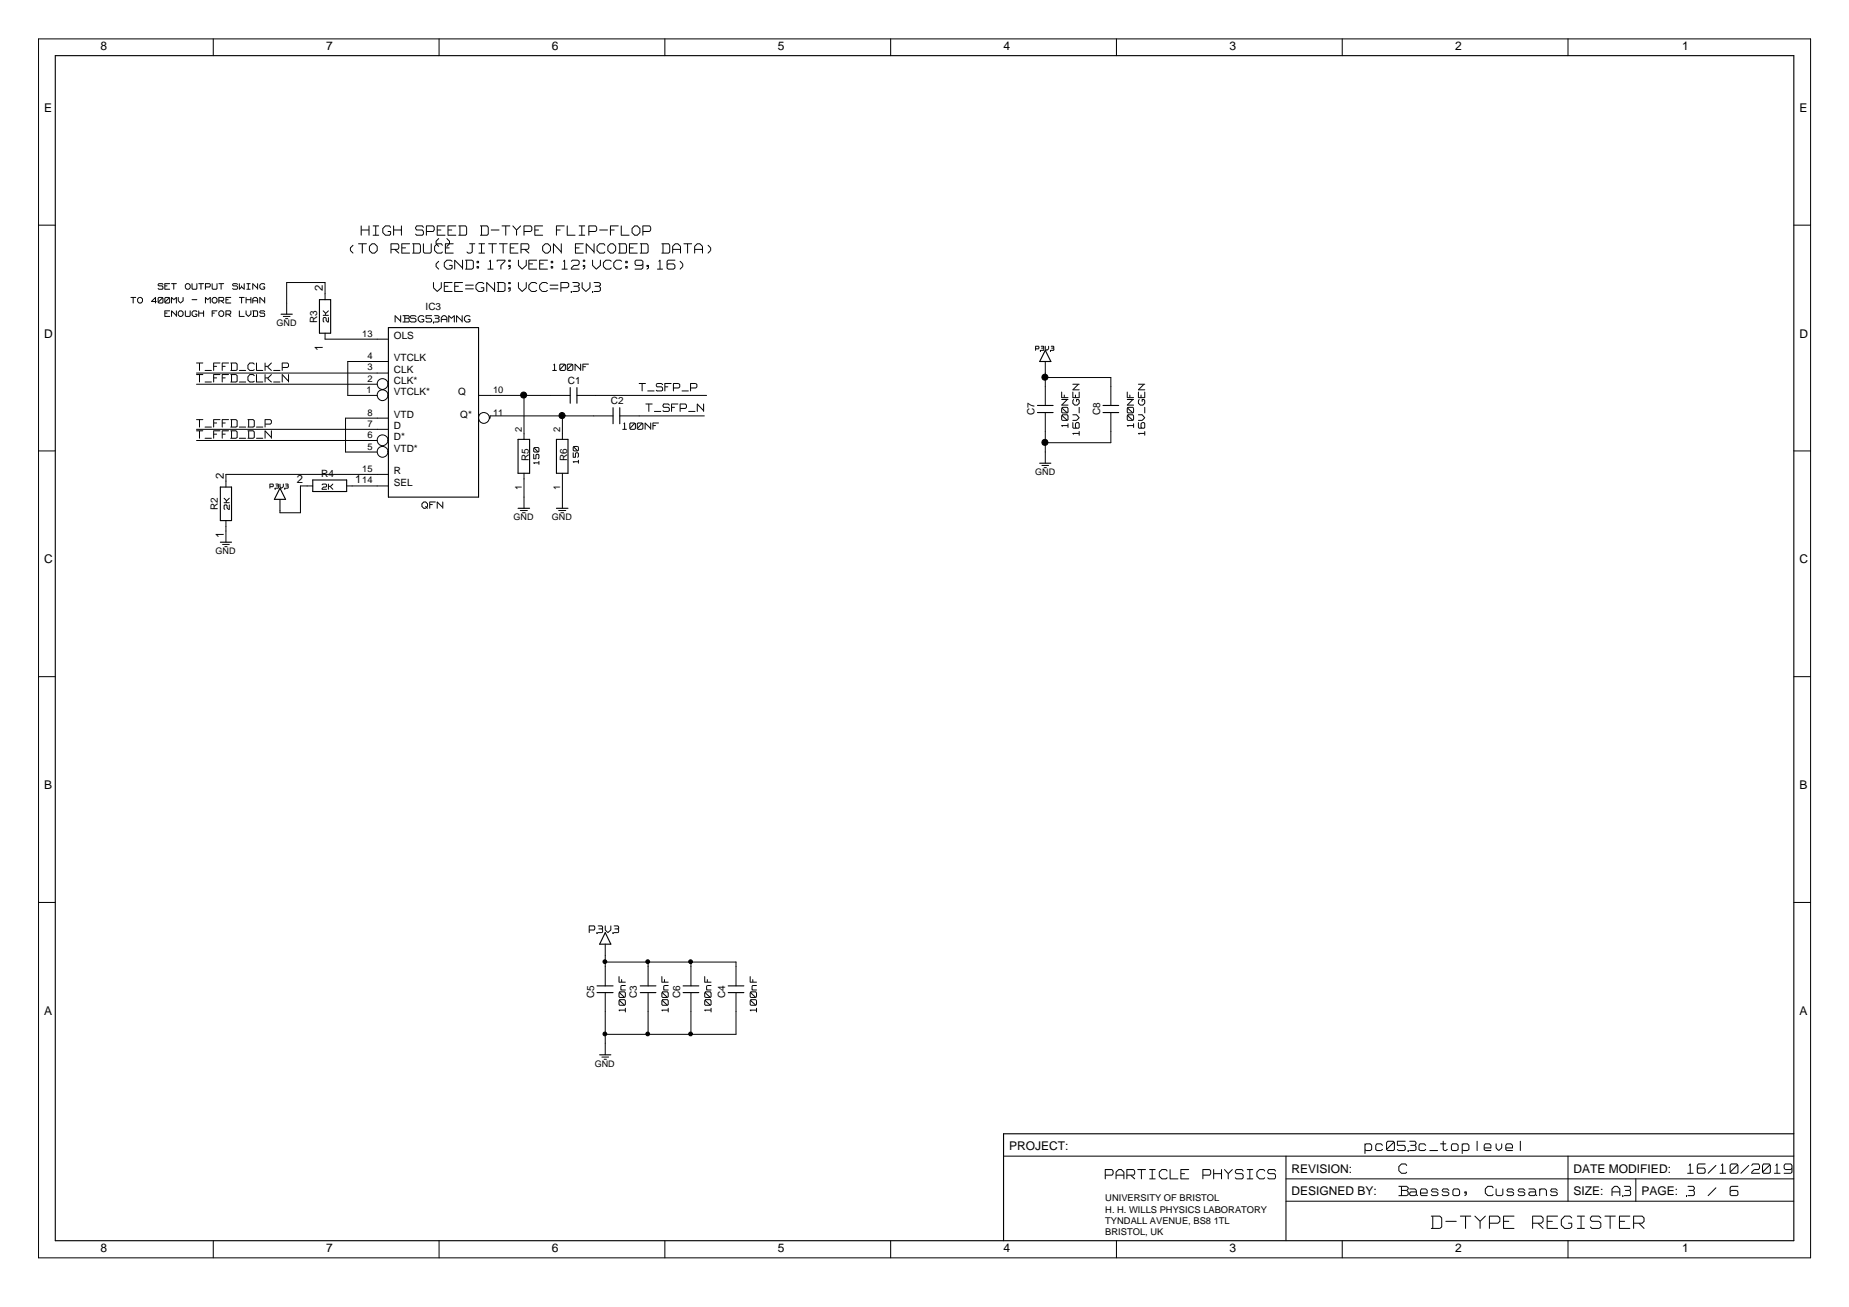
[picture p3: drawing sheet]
<svg xmlns="http://www.w3.org/2000/svg" width="420mm" height="297mm" viewBox="0 0 420 297" stroke-linecap="round" stroke-linejoin="round" font-family="sans-serif">
<defs><g id="words">
<text font-size="5.5" fill="#fff" x="325.2" y="279.7">D-TYPE REGISTER</text>
<g font-size="4.2" fill="#fff">
<text x="82.1" y="53.9">HIGH SPEED D-TYPE</text>
<text x="126.3" y="53.9">FLIP-FLOP</text>
<text x="79.6" y="57.9">(TO REDUCE</text>
<text x="106.6" y="57.9">JITTER</text>
<text x="123.8" y="57.9">ON ENCODED</text>
<text x="150.8" y="57.9">DATA)</text>
<text x="310.2" y="261.9">pc053c_toplevel</text>
<text x="251.2" y="268.3">PARTICLE</text>
<text x="273.3" y="268.3">PHYSICS</text>
<text x="317.9" y="267.1">C</text>
<text x="383.5" y="267.1">16/10/2019</text>
<text x="317.9" y="272.2">Baesso,</text>
<text x="337.5" y="272.2">Cussans</text>
<text x="366.3" y="272.2">A3</text>
<text x="383.2" y="272.2">3 / 6</text>
</g>
<g font-size="4.1" fill="#fff">
<text x="99.1" y="56.6">()</text>
<text x="99.1" y="61.5">(GND:17;VEE:12;VCC:9,16)</text>
<text x="98.5" y="66.6">VEE=GND;VCC=P3V3</text>
</g>
<g font-size="3.4" fill="#fff">
<text x="44.7" y="84.5">T_FFD_CLK_P</text>
<text x="44.7" y="87.2">T_FFD_CLK_N</text>
<text x="145.2" y="89.2">T_SFP_P</text>
<text x="146.8" y="93.8">T_SFP_N</text>
<text x="44.7" y="99.9">T_FFD_D_N</text>
<text x="44.7" y="97.4">T_FFD_D_P</text>
</g>
<text font-size="3" fill="#fff" x="133.9" y="212.2">P3V3</text>
<g font-size="2.9" fill="#fff">
<text x="89.8" y="73.4">NBSG53AMNG</text>
<text x="125.6" y="84.4">100NF</text>
<text x="141.5" y="97.8">100NF</text>
<text x="95.9" y="115.8">QFN</text>
</g>
<g font-size="2.8" fill="#fff">
<text x="245.2" y="98.9" transform="rotate(-90 245.2 98.9)">16V_GEN</text>
<text x="260.1" y="98.9" transform="rotate(-90 260.1 98.9)">16V_GEN</text>
</g>
<g font-size="2.7">
<text x="22.8" y="11.3">8</text>
<text x="74.1" y="11.3">7</text>
<text x="125.4" y="11.3">6</text>
<text x="176.7" y="11.3">5</text>
<text x="228" y="11.3">4</text>
<text x="279.3" y="11.3">3</text>
<text x="330.7" y="11.3">2</text>
<text x="382.2" y="11.3">1</text>
<text x="10" y="25.4">E</text>
<text x="408.9" y="25.4">E</text>
<text x="10" y="76.7">D</text>
<text x="408.9" y="76.7">D</text>
<text x="10" y="128">C</text>
<text x="408.9" y="128">C</text>
<text x="10" y="179.4">B</text>
<text x="408.9" y="179.4">B</text>
<text x="10" y="230.6">A</text>
<text x="408.9" y="230.6">A</text>
<text x="229.3" y="261.4">PROJECT:</text>
<text x="293.5" y="266.6">REVISION:</text>
<text x="357.6" y="266.6">DATE MODIFIED:</text>
<text x="293.5" y="271.6">DESIGNED BY:</text>
<text x="357.6" y="271.6">SIZE:</text>
<text x="373" y="271.6">PAGE:</text>
<text x="22.8" y="284.5">8</text>
<text x="74.1" y="284.5">7</text>
<text x="125.4" y="284.5">6</text>
<text x="176.7" y="284.5">5</text>
<text x="228" y="284.5">4</text>
<text x="279.3" y="284.5">3</text>
<text x="330.7" y="284.5">2</text>
<text x="382.2" y="284.5">1</text>
</g>
<g font-size="2.6" fill="#fff">
<text x="35.9" y="65.9">SET OUTPUT</text>
<text x="52.7" y="65.9">SWING</text>
<text x="29.8" y="69">TO 400MV</text>
<text x="43.5" y="69">- MORE</text>
<text x="54.1" y="69">THAN</text>
<text x="37.5" y="72.1">ENOUGH</text>
<text x="48.1" y="72.1">FOR LVDS</text>
</g>
<g font-size="2.6">
<text x="73.4" y="66.2" transform="rotate(-90 73.4 66.2)">2</text>
<text x="73.4" y="79.8" transform="rotate(-90 73.4 79.8)">1</text>
<text x="50.8" y="108.8" transform="rotate(-90 50.8 108.8)">2</text>
<text x="67.4" y="109.8">2</text>
<text x="80.7" y="109.8">1</text>
<text x="50.8" y="122.4" transform="rotate(-90 50.8 122.4)">1</text>
</g>
<g font-size="2.5" fill="#fff">
<text x="242.4" y="97.1" transform="rotate(-90 242.4 97.1)">100NF</text>
<text x="257.3" y="97.1" transform="rotate(-90 257.3 97.1)">100NF</text>
<text x="141.9" y="230" transform="rotate(-90 141.9 230)">100nF</text>
<text x="151.6" y="230" transform="rotate(-90 151.6 230)">100nF</text>
<text x="161.3" y="230" transform="rotate(-90 161.3 230)">100nF</text>
<text x="171.7" y="230" transform="rotate(-90 171.7 230)">100nF</text>
</g>
<text font-size="2.4" fill="#fff" x="73.2" y="111.5">2K</text>
<g font-size="2.3">
<text x="96.7" y="70.6">IC3</text>
<text x="72.1" y="73.4" transform="rotate(-90 72.1 73.4)">R3</text>
<text x="89.5" y="77">OLS</text>
<text x="89.5" y="82.1">VTCLK</text>
<text x="89.5" y="84.7">CLK</text>
<text x="89.5" y="89.8">VTCLK*</text>
<text x="89.5" y="87.2">CLK*</text>
<text x="104.1" y="89.8">Q</text>
<text x="129.1" y="87.2">C1</text>
<text x="89.5" y="94.9">VTD</text>
<text x="104.6" y="94.9">Q*</text>
<text x="138.8" y="91.8">C2</text>
<text x="235.1" y="94.3" transform="rotate(-90 235.1 94.3)">C7</text>
<text x="250" y="94.3" transform="rotate(-90 250 94.3)">C8</text>
<text x="89.5" y="97.5">D</text>
<text x="89.5" y="100">D*</text>
<text x="89.5" y="107.7">R</text>
<text x="89.5" y="102.6">VTD*</text>
<text x="120.2" y="104.9" transform="rotate(-90 120.2 104.9)">R5</text>
<text x="128.9" y="104.9" transform="rotate(-90 128.9 104.9)">R6</text>
<text x="73" y="108.4">R4</text>
<text x="89.5" y="110.4">SEL</text>
<text x="49.5" y="115.9" transform="rotate(-90 49.5 115.9)">R2</text>
<text x="135" y="226.9" transform="rotate(-90 135 226.9)">C5</text>
<text x="144.7" y="226.9" transform="rotate(-90 144.7 226.9)">C3</text>
<text x="154.6" y="226.9" transform="rotate(-90 154.6 226.9)">C6</text>
<text x="164.8" y="226.9" transform="rotate(-90 164.8 226.9)">C4</text>
</g>
<g font-size="2.1">
<text x="82.3" y="76.6">13</text>
<text x="83.5" y="81.7">4</text>
<text x="83.3" y="89.4">1</text>
<text x="83.5" y="86.8">2</text>
<text x="83.5" y="84.2">3</text>
<text x="112" y="89.4">10</text>
<text x="83.5" y="94.5">8</text>
<text x="112" y="94.5">11</text>
<text x="83.5" y="97.1">7</text>
<text x="83.5" y="99.6">6</text>
<text x="118.6" y="98.1" transform="rotate(-90 118.6 98.1)">2</text>
<text x="127.3" y="98.1" transform="rotate(-90 127.3 98.1)">2</text>
<text x="82.3" y="107.3">15</text>
<text x="83.5" y="102.2">5</text>
<text x="82.3" y="109.8">14</text>
<text x="118.6" y="111.3" transform="rotate(-90 118.6 111.3)">1</text>
<text x="127.3" y="111.3" transform="rotate(-90 127.3 111.3)">1</text>
<text x="251.2" y="273">UNIVERSITY OF BRISTOL</text>
<text x="251.2" y="275.6">H. H. WILLS PHYSICS LABORATORY</text>
<text x="251.2" y="278.2">TYNDALL AVENUE, BS8 1TL</text>
<text x="251.2" y="280.7">BRISTOL, UK</text>
</g>
<g font-size="2">
<text x="62.9" y="74.1">GND</text>
<text x="235.2" y="108">GND</text>
<text x="116.7" y="118.2">GND</text>
<text x="125.4" y="118.2">GND</text>
<text x="49" y="125.9">GND</text>
<text x="135.2" y="242.4">GND</text>
</g>
<g font-size="2" fill="#fff">
<text x="74.3" y="73.2" transform="rotate(-90 74.3 73.2)">2K</text>
<text x="122.1" y="105.5" transform="rotate(-90 122.1 105.5)">150</text>
<text x="131.1" y="105.3" transform="rotate(-90 131.1 105.3)">150</text>
<text x="51.8" y="115.8" transform="rotate(-90 51.8 115.8)">2K</text>
</g>
<g font-size="1.9" fill="#fff">
<text x="235.3" y="79.8">P3V3</text>
<text x="61.3" y="111.1">P3V3</text>
</g>
</g></defs>
<g fill="none" stroke="#000" stroke-width=".25">
<path d="M12.6 12.6h395v269.4h-395zM63.9 71.4h2.5M72.6 68.1h2.5v7.6h-2.5zM88.3 74.5h20.4v38.5h-20.4zM237.5 79.6l1.3 2.6h-2.5zM117.7 99.9h2.6v7.7h-2.6zM126.4 99.9h2.7v7.7h-2.7zM129.6 88.1v3.5M131.1 88.1v3.5M139.3 92.7v3.6M140.8 92.7v3.6M235.7 93.8h3.6"/>
<path d="M235.7 92.2h3.6M250.6 93.8h3.6M250.6 92.2h3.6M50.1 110.7h2.5v7.6h-2.5zM63.6 110.9l1.3 2.6h-2.6zM71.1 109.1h7.7v2.6h-7.7zM117.7 115.5h2.6M126.4 115.5h2.7M236.3 105.3h2.5M50.1 123.2h2.5M137.5 212l1.3 2.6h-2.5zM135.7 224.1h3.6"/>
<path d="M135.7 225.6h3.6M136.3 239.7h2.5M145.5 224.1h3.5M145.5 225.6h3.5M155.2 224.1h3.6M155.2 225.6h3.6M165.5 224.1h3.5M165.5 225.6h3.5M407.6 257.7h-179.6v24.3"/>
</g>
<g fill="none" stroke="#000" stroke-width=".23">
<path d="M8.8 8.8h402.6v277.1h-402.6zM48.5 8.8v3.8M99.8 8.8v3.8M151.1 8.8v3.8M202.4 8.8v3.8M253.7 8.8v3.8M305 8.8v3.8M356.3 8.8v3.8M8.8 51.2h3.8M79.6 56.4v.4M79.6 56.9l.6 .6M80.2 55.7l-.6 .6"/>
<path d="M81.5 55.4h1.8M82.1 51.3v2.2M82.2 52.3h1.6M82.3 55.5v2M83.9 51.3v2.2M83.9 56.9l.6 .6M83.9 56.1v.7M84.5 55.4l-.6 .6M84.6 55.4h.4M84.6 57.5h.4M84.8 51.3h1.3M84.8 53.5h1.3"/>
<path d="M85.1 55.4l.6 .6M85.4 51.4v2M85.7 56.1v.7M85.7 56.9l-.6 .6M87 52v.8M87 52.9l.6 .6M87.6 51.3l-.6 .6M87.7 51.3h.7M87.7 53.5h.7M88.2 52.6h.5M88.5 51.3l.3 .4M88.8 53.2l-.3 .3"/>
<path d="M88.8 52.6v.5M88.8 55.4h1.5M88.8 55.5v2M88.9 56.7h1.4M89.4 51.3v2.2M89.5 52.3h1.6M89.8 56.8l.8 .7M90.4 55.4l.2 .3M90.6 56.3l-.2 .4M90.6 55.8v.5M91.2 51.3v2.2M91.3 55.4h1.8"/>
<path d="M91.3 55.5v2M91.4 57.5h1.7M91.4 56.3h.8M93.8 55.4h1.4M93.8 57.5h1.4M94 55.5v1.9M94.4 51.7v.1M94.4 51.9l.3 .4M94.4 53.2l.3 .3M94.7 51.3l-.2 .3M94.8 51.3h1.1M94.8 53.5h1.1"/>
<path d="M94.8 52.3h1.1M95.3 55.4l.2 .3M95.5 57.3l-.2 .2M95.5 55.8v1.4M96 51.3l.2 .4M96 52.3l.2 .3M96.2 57.3l.3 .2M96.2 52.7v.4M96.2 55.4v1.8M96.2 53.2l-.2 .3M96.6 57.5h1.1M96.9 51.3h1.4"/>
<path d="M96.9 51.4v2.1M97 52.6h1.3M98 57.3l-.3 .2M98 55.4v1.8M98.4 51.3l.3 .4M98.7 52.3l-.3 .3M98.7 51.8v.4M98.8 56.1v.7M98.8 56.9l.5 .6M99.1 54.9v.4M99.1 55.4l.6 .6M99.3 51.3h1.8"/>
<path d="M99.3 51.4v2.1M99.3 55.4l-.5 .6M99.4 55.4h.8M99.4 57.5h.8M99.4 53.5h1.7M99.4 52.3h.8M99.7 59.4l-.6 .6M99.7 54.2l-.6 .6M100.3 55.4l.2 .3M100.5 57.3l-.2 .2M101 59.8v.7M101.2 55.4h1.8"/>
<path d="M101.2 55.5v2M101.3 57.5h1.7M101.3 56.3h.8M101.5 54.2l.6 .5M101.5 59.1l-.5 .6M101.6 59.1h.7M101.8 51.3h1.8M101.8 51.4v2.1M101.9 53.5h1.7M101.9 52.3h.7M102.1 55.5l-.6 .5M102.1 54.8v.6"/>
<path d="M102.4 59.1l.3 .3M103.3 59.2v2M103.3 59.1l1.7 1.7M104.3 51.3h1.4M104.3 53.5h1.4M104.5 51.4v2M105.1 59.1v2.1M105.8 59.1h1.3M105.8 51.3l.2 .4M106 53.2l-.2 .3M106 51.8v1.3M106 59.2v1.9"/>
<path d="M106.1 57.3l.3 .2M106.5 57.5h.4M106.7 55.4h1.2M107.2 59.1l.4 .3M107.3 57.3l-.3 .2M107.3 55.5v1.7M107.6 59.5v1.3M108.4 59.4h.3M108.4 59.5v.2M108.5 59.7h.2M108.7 59.4v.3M108.8 55.4h1.3"/>
<path d="M108.8 57.5h1.3M109.2 51.3h1.4M109.2 53.5h1.4M109.4 51.4v2M109.4 55.5v1.9M110.7 51.3l.2 .4M110.9 53.2l-.2 .3M110.9 51.8v1.3M111 55.4h1.8M111.5 59.1l-.3 .3M111.5 59.2v1.9M111.6 52.3h1.8"/>
<path d="M111.9 55.5v2M113 59.1v.3M113.1 59.1h1.6M113.5 55.4h1.8M114.1 51.3h1.8M114.3 55.5v2M114.7 59.5l-.9 .8M114.8 59.1v.3M114.9 51.4v2.1M115.6 59.2v.2M115.6 59.1h.3M115.7 59.4h.2"/>
<path d="M115.9 55.5v2M115.9 59.1v.3M115.9 55.4h1.8M116 57.5h1.7M116 56.3h.8M116.5 51.3l.8 .9M117.4 52.4v1.1M117.8 59.1v1.1M118.3 51.3l-.9 1M118.4 55.4h1.4M118.4 55.5v2M118.5 56.7h1.3"/>
<path d="M119.1 51.3h1.4M119.1 51.4v2.1M119.2 52.6h1.3M119.3 56.8l.9 .7M119.6 59.1v1.1M119.9 55.4l.3 .3M120.2 55.8v.5M120.2 59.2v2M120.2 59.1h1.8M120.2 56.3l-.3 .4M120.3 60h.7M120.6 51.3l.3 .4"/>
<path d="M120.9 52.3l-.3 .3M120.9 51.8v.4M121.5 51.3h1.8M121.5 51.4v2.1M121.6 53.5h1.7M121.6 52.3h.8M122.6 59.2v2M122.6 59.1h1.8M122.7 60h.8M123.3 56.9l.6 .6M123.3 56.1v.7M123.9 55.4l-.6 .6"/>
<path d="M124 55.4h.4M124 57.5h.4M124.5 55.4l.6 .6M125.1 56.1v.7M125.1 56.9l-.6 .6M125.3 59.4h.2M125.3 59.5v.2M125.3 59.7h.2M125.6 59.4v.3M125.8 55.4l1.7 1.8M125.8 55.5v2M126.4 51.3h1.8"/>
<path d="M126.4 51.4v2.1M126.5 52.3h.8M127.5 55.4v2.1M128.3 59.1l-.3 .3M128.3 59.2v1.9M128.9 51.3v2.2M129 53.5h1.7M130.1 59.1l-.3 .3M130.2 59.1h1M130.8 55.5v2M130.8 55.4h1.7M130.8 57.5h1.7"/>
<path d="M130.8 56.3h.8M131.3 59.1l.3 .3M131.6 59.5v.4M131.6 60l-.3 .3M131.6 51.3h1.3M131.6 53.5h1.3M132.2 51.4v2M132.5 59.1h.3M132.5 59.2v.2M132.6 59.4h.2M132.9 59.1v.3M133.2 55.4l1.7 1.8"/>
<path d="M133.2 55.5v2M133.8 51.3h1.4M133.8 51.4v2.1M133.9 52.6h1.3M134.7 59.1v1.1M135 55.4v2.1M135.3 51.3l.3 .4M135.6 52.3l-.3 .3M135.6 51.8v.4M135.7 56.1v.7M135.7 56.9l.6 .6M136.3 55.4l-.6 .6"/>
<path d="M136.3 52.3h1.7M136.3 55.4h.8M136.3 57.5h.8M136.4 59.1v1.1M137.1 59.8v.7M137.2 55.4l.2 .3M137.4 57.3l-.2 .2M137.7 59.1l-.6 .6M137.8 59.1h.7M138.1 56.9l.6 .6M138.1 56.1v.7M138.5 59.1l.4 .3"/>
<path d="M138.7 51.3h1.8M138.7 55.4l-.6 .6M138.7 51.4v2.1M138.8 55.4h.4M138.8 57.5h.4M138.8 52.3h.8M139.3 55.4l.6 .6M139.5 59.8v.7M139.9 56.9l-.6 .6M139.9 56.1v.7M140.1 59.1l-.6 .6M140.2 59.1h.6"/>
<path d="M140.6 55.4h1.4M140.6 57.5h1.4M140.8 55.5v1.9M140.9 59.1l.4 .3M141.2 51.3v2.2M141.3 53.5h1.7M142.1 55.4l.3 .3M142.2 59.4h.2M142.2 59.5v.2M142.3 59.7h.1M142.4 57.3l-.3 .2M142.4 55.8v1.4"/>
<path d="M142.5 59.4v.3M143 55.4h1.8M143 55.5v2M143.1 57.5h1.7M143.1 56.3h.8M143.6 52.9l.6 .6M143.6 52v.8M144.2 51.3l-.6 .6M144.3 60l.3 .3M144.3 59.5v.4M144.3 51.3h.4M144.3 53.5h.4"/>
<path d="M144.6 59.1l-.3 .3M144.6 59.1h1.1M144.8 51.3l.6 .6M145.4 52v.8M145.4 52.9l-.6 .6M145.5 55.4h1.4M145.5 57.5h1.4M145.7 59.1l.4 .3M145.7 55.5v1.9M146.1 51.3h1.4M146.1 51.4v2.1M146.1 59.5v1.3"/>
<path d="M146.2 52.6h1.3M147 55.4l.3 .3M147.3 57.3l-.3 .2M147.3 55.8v1.4M147.6 51.3l.3 .4M147.9 52.3l-.3 .3M147.9 51.8v.4M150 59.1l-.3 .3M150 59.2v1.9M150.4 55.4h1.4M150.4 57.5h1.4M150.7 55.5v1.9"/>
<path d="M151.6 59.5v1.3M151.8 60l-.1 .2M151.8 59.1l-.2 .3M151.9 59.1h1.5M151.9 55.4l.3 .3M151.9 60h1M152.2 57.3l-.3 .2M152.2 55.8v1.4M152.9 56.1v1.4M152.9 56.7h1.7M153 60l.4 .3M153.4 55.4l-.5 .6"/>
<path d="M153.5 55.4h.5M154 55.4l.6 .6M154.6 59.4l.5 .5M154.6 56.1v1.4M155.1 60v.6M155.4 55.4h1.8M156.2 55.5v2M157.9 56.1v1.4M157.9 56.7h1.6M158.4 55.4l-.5 .6M158.5 55.4h.5M159 55.4l.6 .6"/>
<path d="M159.6 56.1v1.4M160.9 55.7l.5 .6M161.4 57l-.5 .5M161.5 56.3v.6M407.6 51.2h3.8M29.8 67.6h1.1M30.3 67.7v1.2M31.3 68.5l.3 .4M31.3 68v.4M31.6 67.6l-.3 .3M31.7 67.6h.3M31.7 68.9h.3"/>
<path d="M32 67.6l.4 .3M32.4 68v.4M32.4 68.5l-.4 .4M34.5 68.5h1M35.3 67.7v1.2M35.3 67.6l-.9 .9M35.9 65.6l.2 .1M35.9 64.6v.1M35.9 67.9v.7M35.9 64.8l.2 .2M35.9 68.7l.2 .2M36.1 64.5h-.1"/>
<path d="M36.1 67.6l-.2 .2M36.2 64.5h.6M36.2 65.7h.6M36.2 65h.6M36.2 67.6h.6M36.2 68.9h.6M36.8 67.9l-.8 .7M36.9 64.5l.1 .1M36.9 65l.1 .2M36.9 67.8h.1M36.9 67.6l.1 .2M37 65.3v.2"/>
<path d="M37 67.9v.7M37 65.6l-.1 .1M37 68.7l-.1 .2M37.5 64.5h1.1M37.5 70.6h1.1M37.5 68.7l.1 .2M37.5 64.5v1.2M37.5 67.9v.7M37.5 70.7v1.2M37.5 71.2h.5M37.5 71.9h1.1M37.5 65.7h1.1"/>
<path d="M37.5 65h.5M37.6 67.6l-.1 .2M37.7 67.6h.6M37.7 68.9h.6M38.3 67.9l-.8 .7M38.4 67.8h.1M38.4 67.6l.2 .2M38.6 68.7l-.2 .2M38.6 67.9v.7M39 64.5h1.1M39 67.6l.4 .4M39 70.6l1 1.1"/>
<path d="M39 67.7v1.2M39 70.7v1.2M39.5 64.5v1.2M40.1 67.7v1.2M40.1 70.6v1.3M40.1 67.6l-.6 .5M40.5 71.6l.3 .3M40.5 67.6v.7M40.5 71.1v.4M40.5 68.4l.4 .4M40.8 70.6l-.3 .4M40.9 70.6h.3"/>
<path d="M40.9 71.9h.3M41.3 70.6l.3 .4M41.6 67.6v.7M41.6 71.1v.4M41.6 71.6l-.3 .3M41.6 68.4l-.6 .5M42.1 71.7l.2 .2M42.1 65.4l.4 .3M42.1 64.9v.4M42.1 70.6v1.1M42.4 71.9h.6M42.5 64.5l-.4 .3"/>
<path d="M42.5 64.5h.3M42.5 65.7h.3M42.9 64.5l.3 .3M43.2 71.7l-.2 .2M43.2 64.9v.4M43.2 70.6v1.1M43.2 65.4l-.3 .3M43.6 64.5v1M43.6 71.1v.4M43.6 71.6l.4 .3M43.6 65.6l.2 .1M43.6 68.1h1.1"/>
<path d="M43.9 65.7h.6M44 70.6l-.4 .4M44.1 70.6h.4M44.1 71.9h.4M44.4 71.4h.3M44.6 70.6l.1 .2M44.7 71.7l-.1 .2M44.7 64.5v1M44.7 71.4v.3M44.7 65.6l-.1 .1M45.2 64.5h1.1M45.2 70.6v1.3"/>
<path d="M45.2 71.2h1M45.7 64.5v1.2M46.3 70.6v1.3M46.7 64.5h.8M46.7 67.6l.4 .4M46.7 64.5v1.2M46.7 67.7v1.2M46.8 65.2h.7M47.6 64.5l.2 .1M47.8 65l-.2 .2M47.8 64.7v.2M47.8 67.7v1.2"/>
<path d="M47.8 67.6l-.6 .5M48.2 70.6h1.1M48.2 65.6l.2 .1M48.2 68.5l.3 .4M48.2 64.5v1M48.2 68v.4M48.2 70.7v1.2M48.3 71.2h.4M48.5 65.7h.6M48.5 67.6l-.3 .3M48.6 67.6h.3M48.6 68.9h.3"/>
<path d="M49 67.6l.3 .3M49.3 65.6l-.2 .1M49.3 64.5v1M49.3 68v.4M49.3 68.5l-.3 .4M49.7 64.5h1.1M49.7 71.6l.4 .3M49.7 67.7v1.2M49.7 71.1v.4M49.7 67.6h.9M49.8 68.4h.8M50.1 70.6l-.4 .4"/>
<path d="M50.2 70.6h.2M50.2 71.9h.2M50.2 64.5v1.2M50.3 68.4l.5 .5M50.5 70.6l.3 .4M50.7 67.6l.1 .2M50.8 67.9v.1M50.8 71.1v.4M50.8 71.6l-.3 .3M50.8 68.1l-.1 .3M51.3 70.6h.9M51.3 67.6h1.1"/>
<path d="M51.3 67.7v1.2M51.3 70.7v1.2M51.4 71.4h.8M51.4 68.1h.4M51.4 68.9h1M51.9 71.5l.5 .4M52.3 70.6l.1 .2M52.4 71.2l-.1 .2M52.4 70.9v.2M52.9 64.8l.1 .2M52.9 65.6l.1 .1M52.9 64.6v.1"/>
<path d="M53 64.5h.1M53.1 64.5h.6M53.1 65.7h.6M53.1 65h.6M53.8 64.5l.2 .1M53.8 65l.2 .2M54 65.3v.2M54 65.6l-.2 .1M54.4 67.6h1.1M54.4 64.5v1.2M54.4 70.6v1.3M54.5 71.9h1"/>
<path d="M54.8 65.3l-.4 .4M54.9 65v.1M54.9 67.7v1.2M54.9 65.2l.6 .5M55.5 64.5v1.2M55.9 71.4l.4 .4M55.9 67.6v1.3M55.9 70.6v.7M56 68.1h.9M56.1 64.5h.7M56.1 65.7h.7M56.4 64.5v1.2"/>
<path d="M57 67.6v1.3M57 70.6v.7M57 71.4l-.6 .5M57.4 70.6h.9M57.4 71.9h.9M57.4 64.5l1.1 1M57.4 64.5v1.2M57.4 68v.9M57.5 68.4h1M57.6 70.7v1.1M57.8 67.6l-.4 .3M57.9 67.6h.2"/>
<path d="M58.2 67.6l.3 .3M58.4 70.6l.1 .2M58.5 71.7l-.1 .2M58.5 64.5v1.2M58.5 68v.9M58.5 70.9v.8M59 64.9v.4M59 67.7v1.2M59 70.8v.1M59 71l.2 .2M59 71.7l.2 .2M59 65.4l.4 .3"/>
<path d="M59 67.6l1.1 1M59.2 70.6l-.1 .1M59.3 71.2h.6M59.3 70.6h.6M59.3 71.9h.6M59.4 64.5l-.4 .3M59.5 64.5h.4M59.5 65.7h.4M59.8 65.2h.3M60 70.6l.1 .2M60 71.2l.1 .2M60 64.5l.1 .1"/>
<path d="M60.1 65.2v.3M60.1 67.6v1.3M60.1 71.5v.2M60.1 71.7l-.1 .2M60.1 65.6l-.1 .1M64.4 71.9h1.5M64.9 72.4h.5M73.4 73l.2 .2M73.4 72.4v.5M73.4 71.7h1.2M73.4 70.6l.5 .6M73.6 72.2l-.2 .1"/>
<path d="M73.7 72.2h.2M73.9 68.1v-3.9h-8.8v7.2M73.9 75.7v1.4h14.4M73.9 71.2v.4M73.9 72.2l.2 .1M74 71.2h.1M74.1 72.4v.4M74.1 72.8l.4 .4M74.5 73.2h.1M74.6 70.6l-.4 .5M74.6 72.2v.9M89.8 71.7l1.2 1.2"/>
<path d="M89.8 71.8v1.4M91.1 71.7v1.5M91.6 71.7h1.1M91.6 73.2h1.1M92 71.8v1.3M92.1 72.3h.6M92.8 71.7l.2 .2M92.8 72.3l.2 .3M93 72.2l-.1 .1M93 72v.1M93 72.7v.2M93 73l-.2 .2"/>
<path d="M93.3 71.9v.2M93.3 72.2l.1 .1M93.3 73l.1 .2M93.4 71.7l-.1 .1M93.5 71.7h.7M93.5 73.2h.7M93.5 72.3h.7M94.3 71.7l.2 .2M94.3 72.3l.2 .3M94.5 72.7v.2M94.5 73l-.2 .2M95 72.3v.4"/>
<path d="M95 72.8l.5 .4M95.5 71.7l-.5 .5M95.5 71.7h.5M95.5 73.2h.5M95.9 72.6h.3M96 71.7l.3 .2M96.3 73l-.3 .2M96.3 72.6v.3M96.8 73l.2 .2M96.8 71.7v.6M96.9 71.7h1.2M96.9 72.3h.8"/>
<path d="M97.1 73.2h.6M97.8 72.3l.3 .3M98.1 73l-.3 .2M98.1 72.7v.2M98.5 73.2h.1M98.5 65.4l.8 .8M98.5 64.2v1.1M98.8 71.7h.6M98.8 73.2h.6M98.9 72.3h.5M99.1 60.1v.4M99.1 60.6l.6 .6"/>
<path d="M99.5 71.7l.3 .2M99.6 72.4l.2 .2M99.8 72v.1M99.8 72.7v.2M99.8 73l-.3 .2M99.8 72.2l-.3 .1M100.3 64.2v1.1M100.3 72.3v.9M100.3 65.4l-1 .8M100.4 72.6h1.1M100.7 71.7l-.4 .5M100.8 71.7h.2"/>
<path d="M101 64.2h1.7M101 64.3v1.9M101 60.6l.5 .6M101 66.2h1.7M101 65.1h.8M101.1 71.7l.4 .5M101.5 72.3v.9M101.6 61.2h.7M102 71.7l.5 .6M102 71.8v1.4M102.1 60.3h.5M102.7 60.9l-.3 .3"/>
<path d="M102.7 60.3v.5M103.2 71.8v1.4M103.2 71.7l-.6 .6M103.3 64.2h1.8M103.3 64.3v1.9M103.4 66.2h1.7M103.4 65.1h.8M103.8 71.7l1.1 1.2M103.8 71.8v1.4M105 71.7v1.5M105.5 72.3v.4M105.5 72.8l.5 .4"/>
<path d="M105.8 65.7h1.8M105.8 61.2h1.3M105.8 64.8h1.8M106 71.7l-.5 .5M106 71.7h.5M106 73.2h.5M106.4 72.6h.3M106.5 71.7l.3 .2M106.8 73l-.3 .2M106.8 72.6v.3M107.6 60.9l-.4 .3M108.2 64.9v.7"/>
<path d="M108.2 65.7l.5 .5M108.4 60.6h.3M108.4 60.7v.2M108.5 60.9h.2M108.7 60.6v.3M108.7 64.2l-.5 .6M108.8 64.2h.7M108.8 66.2h.7M109.3 65.4h.5M109.6 64.2l.3 .3M109.9 66l-.3 .2M109.9 65.4v.5"/>
<path d="M110.6 64.2l1.7 1.7M110.6 64.3v1.9M110.9 61.2h1.1M112.4 64.2v2M113 64.2h1.3M113 66.2h1.3M113.2 64.3v1.9M113.8 60.4v.8M114.4 64.2l.4 .3M114.8 66l-.4 .2M114.8 64.5v1.4M115.6 64.2h.3"/>
<path d="M115.6 60.4v.2M115.6 64.3v.2M115.6 65.5v.2M115.6 65.4h.3M115.6 60.3h.3M115.7 64.5h.2M115.7 65.7h.2M115.7 60.6h.2M115.9 66.1l-.3 .1M115.9 61l-.3 .2M115.9 60.3v.6M115.9 64.2v.3"/>
<path d="M115.9 65.4v.6M117.8 65.4l.8 .8M117.8 64.2v1.1M117.8 60.3l.8 .8M119.6 64.2v1.1M119.6 65.4l-.9 .8M119.6 60.3l-.9 .9M120.2 64.9v.7M120.2 65.7l.6 .5M120.3 61.2h1.7M120.8 64.2l-.6 .6M120.9 64.2h.6"/>
<path d="M120.9 66.2h.6M121.6 64.2l.4 .3M122 66l-.4 .2M122.6 64.9v.7M122.6 65.7l.6 .5M122.7 61.2h1.7M123.2 64.2l-.6 .6M123.3 64.2h.7M123.3 66.2h.7M124.1 64.2l.3 .3M124.4 66l-.3 .2M125 65.7h1.8"/>
<path d="M125 64.8h1.8M125.3 60.6h.2M125.3 60.7v.2M125.3 60.9h.2M125.6 60.6v.3M127.5 64.2h1.3M127.5 64.3v1.9M127.5 65.4h1.3M127.7 61.2h1.2M128.9 64.2l.3 .3M129.2 65.1l-.3 .3M129.2 64.5v.5"/>
<path d="M129.8 66.2h.1M129.8 61v.2M129.9 61.2h1.7M130.2 64.2h1M130.2 66.2h1M130.4 65.1h.8M130.4 60.3l-.6 .6M130.5 60.3h.7M131.3 64.2l.3 .3M131.4 65.1l.2 .3M131.6 64.5v.2M131.6 65.5v.4"/>
<path d="M131.6 66l-.3 .2M131.6 64.8l-.3 .3M132.3 65.4l.7 .8M132.3 64.2v1.1M132.5 60.3h.3M132.5 60.4v.2M132.6 60.6h.2M132.8 61l-.3 .2M132.9 60.3v.6M134.1 64.2v1.1M134.1 65.4l-1 .8M134.7 66.2h.1"/>
<path d="M134.7 60.3l.7 .8M135 64.2h1M135 66.2h1M135.2 65.1h.8M136.1 64.2l.3 .3M136.2 65.1l.2 .3M136.4 64.5v.2M136.4 65.5v.4M136.4 66l-.3 .2M136.4 64.8l-.3 .3M136.4 60.3l-.9 .9M137.1 60.6l.6 .6"/>
<path d="M137.8 61.2h.7M138.9 60.9l-.4 .3M139.5 60.6l.6 .6M140.2 61.2h.6M141.3 60.9l-.4 .3M142.2 60.6h.2M142.2 60.7v.2M142.3 60.9h.1M142.5 60.6v.3M144.3 61.2h1.4M144.6 60.3h1.1M146 60.1l-.3 .2"/>
<path d="M146.1 60.9l-.4 .3M147 60.4v.2M147 60.3h.3M147.1 60.6h.2M147.3 61l-.3 .2M147.4 60.3v.6M149.4 61.2h1.2M151.6 60.9l.2 .3M151.9 61.2h1M153.4 60.4v.4M153.4 60.9l-.4 .3M155.1 60.7l-.5 .5"/>
<path d="M235.3 78.7h.6M235.3 78.8v.8M235.4 79.3h.5M236 78.7l.1 .2M236.1 79.1l-.1 .2M236.1 78.9v.1M236.4 79.6h.1M236.6 79.6h.4M236.6 78.7h.4M236.7 79.1h.3M237.1 78.7l.1 .2M237.2 79.2v.1"/>
<path d="M237.2 79.4v.1M237.2 79.5l-.1 .1M237.2 78.9l-.1 .2M237.5 79.3l.3 .2M237.5 78.7v.5M238.3 78.7v.5M238.3 79.3l-.4 .3M238.7 79.6h.1M238.9 79.6h.4M238.9 78.7h.4M239 79.1h.3M239.4 78.7l.1 .2"/>
<path d="M239.5 79.2v.1M239.5 79.4v.1M239.5 79.5l-.1 .1M239.5 78.9l-.1 .2M44.7 97.6h43.6M44.7 85.1h1.4M44.7 82.5h1.4M44.7 84.8h43.6M44.7 87.3h41M44.7 95.4h1.4M44.7 97.9h1.4M45.3 82.6v1.6"/>
<path d="M45.3 85.2v1.6M45.3 95.5v1.6M45.3 98v1.6M46.6 84.2h1.4M46.6 86.8h1.4M46.6 97.1h1.4M46.6 99.6h1.4M48.5 85.1h1.5M48.5 82.5h1.5M48.5 95.4h1.5M48.5 82.6v1.6M48.5 85.2v1.6"/>
<path d="M48.5 95.5v1.6M48.5 98v1.6M48.5 97.9h1.5M48.6 96.1h.6M48.6 98.7h.6M48.6 85.9h.6M48.6 83.3h.6M50.5 85.1h1.4M50.5 82.5h1.4M50.5 95.4h1.4M50.5 82.6v1.6M50.5 85.2v1.6"/>
<path d="M50.5 95.5v1.6M50.5 98v1.6M50.5 97.9h1.4M50.6 96.1h.6M50.6 98.7h.6M50.6 85.9h.6M50.6 83.3h.6M52.4 84.2h1.1M52.4 85.1h1.1M52.4 86.8h1.1M52.4 82.5h1.1M52.4 95.4h1.1"/>
<path d="M52.4 97.1h1.1M52.4 99.6h1.1M52.4 97.9h1.1M52.6 82.6v1.5M52.6 85.2v1.5M52.6 95.5v1.5M52.6 98v1.5M53.6 95.4l.3 .2M53.6 97.9l.3 .3M53.6 85.1l.3 .3M53.6 82.5l.3 .3M53.9 96.9l-.3 .2"/>
<path d="M53.9 99.4l-.3 .2M53.9 86.6l-.3 .2M53.9 84l-.3 .2M53.9 82.8v1.1M53.9 85.5v1.1M53.9 95.7v1.1M53.9 98.2v1.1M54.4 84.2h1.4M54.4 86.8h1.4M54.4 97.1h1.4M54.4 99.6h1.4M56.3 83.1v.6"/>
<path d="M56.3 85.7v.6M56.3 86.4l.5 .4M56.3 83.8l.5 .4M56.3 95.4h1.1M56.3 97.1h1.1M56.3 99.6h1.1M56.3 97.9h1.1M56.5 95.5v1.5M56.5 98v1.5M56.8 85.1l-.5 .5M56.8 82.5l-.5 .5M56.8 84.2h.6"/>
<path d="M56.8 85.1h.6M56.8 86.8h.6M56.8 82.5h.6M57.5 95.4l.3 .2M57.5 97.9l.3 .3M57.5 85.1l.3 .3M57.5 82.5l.3 .3M57.8 96.9l-.3 .2M57.8 99.4l-.3 .2M57.8 86.6l-.3 .2M57.8 84l-.3 .2M57.8 95.7v1.1"/>
<path d="M57.8 98.2v1.1M58.3 97.1h1.4M58.3 99.6h1.4M58.3 82.5v1.7M58.3 85.1v1.7M58.4 84.2h1.3M58.4 86.8h1.3M60.2 95.4h1.1M60.2 82.5v1.7M60.2 85.1v1.7M60.2 95.5v1.6M60.2 98v1.6"/>
<path d="M60.2 97.9l1.4 1.4M60.3 85.9h.5M60.3 83.3h.5M60.3 96.4h1M60.9 83.3v.2M60.9 86v.1M61 86.2l.7 .6M61 83.6l.7 .6M61.4 95.4l.3 .2M61.7 96.1l-.3 .3M61.7 95.7v.3M61.7 97.9v1.7"/>
<path d="M61.7 85.1l-.8 .8M61.7 82.5l-.8 .8M62.2 84.2h1.4M62.2 86.8h1.4M64.1 82.5h1.1M64.1 85.1l1.4 1.5M64.1 82.6v1.6M64.1 85.2v1.6M64.2 83.5h1M65.3 82.5l.3 .3M65.6 83.3l-.3 .2M65.6 82.8v.4"/>
<path d="M65.6 85.1v1.7M88.2 87.2a1.23 1.23 0 0 1-1.7 1.2 1.23 1.23 0 0 1-.4-2 1.23 1.23 0 0 1 2 .5l.2 .4M88.2 89.8a1.23 1.23 0 0 1-1.7 1.1 1.23 1.23 0 0 1-.4-2 1.23 1.23 0 0 1 2 .5l.2 .5M88.3 95h-9.8v7.7h7.2M88.3 82.2h-9.3v7.7h6.7M108.7 89.9h20.9M111.2 94.9a1.23 1.23 0 0 1-1.7 1.2 1.23 1.23 0 0 1-.4-2 1.23 1.23 0 0 1 2 .5l.2 .4M119.1 89.9v10M125.6 84.2h.8M126 82.8l-.2 .1M126 82.8v1.3M127.2 84l.2 .2"/>
<path d="M127.2 83v.9M127.4 82.8l-.2 .1M127.5 84.2h.6M127.5 82.8h.6M127.8 94.5v5.4M128.1 83l-.8 .9M128.2 82.9h.2M128.2 82.8l.3 .1M128.5 84l-.3 .2M128.5 83v.9M128.9 84l.2 .2M128.9 83v.9"/>
<path d="M129.1 82.8l-.2 .1M129.2 84.2h.6M129.2 82.8h.6M129.8 83l-.8 .9M129.9 82.9h.2M129.9 82.8l.3 .1M130.2 84l-.3 .2M130.2 83v.9M130.7 82.8l1.2 1.1M130.7 82.8v1.4M131.1 89.9h29.5M131.9 82.8v1.4"/>
<path d="M132.5 82.8h1.2M132.5 82.8v1.4M132.5 83.3h.5M139.3 94.5h-27.9v.5M140.8 94.5h19.3M141.5 97.6h.9M141.9 96.1l-.1 .2M141.9 96.2v1.3M143.1 97.4l.2 .2M143.1 96.4v.9M143.3 96.1l-.2 .2M143.4 97.6h.7"/>
<path d="M143.4 96.1h.7M144.1 96.4l-.9 .9M144.1 96.3h.2M144.1 96.1l.3 .2M144.4 97.4l-.3 .2M144.4 96.4v.9M144.8 97.4l.2 .2M144.8 96.4v.9M145 96.1l-.2 .2M145.1 97.6h.6M145.1 96.1h.6M145.2 87.2h1.5"/>
<path d="M145.7 96.4l-.8 .9M145.8 96.3h.2M145.8 96.1l.3 .2M145.9 87.2v1.6M146.1 97.4l-.3 .2M146.1 96.4v.9M146.6 96.1l1.2 1.2M146.6 96.2v1.4M146.8 91.8h1.4M147.2 88.8h1.4M147.4 91.9v1.6M147.9 96.1v1.5"/>
<path d="M148.4 96.1h1.2M148.4 96.2v1.4M148.5 96.7h.5M148.7 93.5h1.4M149.1 87.4v.2M149.1 87.7l.2 .2M149.1 88.7l.2 .1M149.3 87.2l-.1 .1M149.4 87.9h.8M149.4 87.2h.8M149.4 88.8h.8M150.3 87.2l.3 .2"/>
<path d="M150.3 87.9l.3 .3M150.6 88.3v.3M150.6 88.7l-.3 .1M150.7 92.1v.1M150.7 92.3l.1 .3M150.7 93.3l.1 .2M150.8 91.8l-.1 .2M150.9 92.6h.9M150.9 93.5h.9M150.9 91.8h.9M151.1 87.2v1.6M151.1 87.2h1.4"/>
<path d="M151.2 87.9h.6M151.8 91.8l.3 .3M151.8 92.6l.3 .2M152.1 92.9v.4M152.1 93.3l-.3 .2M152.6 91.8h1.4M152.6 91.9v1.6M152.7 92.6h.6M153 87.2h1.1M153 87.2v1.6M153.1 88.2h1M154.2 87.2l.3 .2"/>
<path d="M154.5 87.9l-.3 .3M154.5 87.5v.3M154.6 91.8h1.1M154.6 91.9v1.6M154.6 92.8h1.1M155 88.8h1.4M155.7 91.8l.3 .3M156 92.6l-.3 .2M156 92.2v.3M156.5 93.5h1.4M156.9 87.2h1.1M156.9 87.2v1.6"/>
<path d="M157 88.2h1M158.1 87.2l.3 .2M158.4 87.9l-.3 .3M158.4 87.5v.3M158.4 91.8l1.4 1.5M158.4 91.9v1.6M159.9 91.8v1.7M237.5 82.2v10M237.5 93.8v11.5M237.5 85.8h14.9v6.4M241.2 90.8h1.5M241.2 89.1v1.3"/>
<path d="M241.2 92.9v.7M241.2 94.6v.7M241.2 93.7l.2 .1M241.2 95.4l.2 .1M241.2 96.7l.2 .2M241.3 92.1h1.4M241.3 96.7h1.3M241.3 90.4h1.4M241.4 92.7v.1M241.4 94.4v.1M241.4 92.6l-.2 .2M241.4 94.3l-.2 .2"/>
<path d="M241.5 92.6h.9M241.5 94.3h.9M241.5 95.5h.9M241.5 92.9l.9 .9M241.5 93.8h.9M241.5 94.6l.9 .9M241.8 89.8v.5M242.4 90.9l-1.2 1.2M242.5 92.6l.2 .2M242.5 94.3l.2 .2M242.7 93.7l-.2 .1M242.7 92.9v.7"/>
<path d="M242.7 94.6v.7M242.7 96.3v.8M242.7 95.4l-.2 .1M243.8 89.1v1.3M243.8 91.1v.5M243.8 96v1.1M243.8 91.6l.4 .5M243.8 97.1l.2 .2M243.8 98.5l.2 .2M243.8 87.3h1.4M243.8 94.3h.8M243.8 95.5h.8"/>
<path d="M243.9 88.6h1.3M243.9 90.4h1.3M243.9 98.5h1.2M244 90.8l-.2 .3M244 97.3h1M244.3 92.1h.4M244.4 89.8v.5M244.4 96.4v.7M244.4 97.1l.2 .1M244.6 90.8h.4M244.6 90.9v.3M244.6 96l-.2 .3"/>
<path d="M244.6 94.3l.6 .6M244.7 96h.3M245 87.4l-1.2 1.2M245.1 90.8l.1 .3M245.1 96l.1 .3M245.1 95l-.5 .5M245.2 91.6l-.4 .5M245.2 89.1v1.2M245.2 91.1v.5M245.2 92.6v1.2M245.2 96.4v.7M245.2 98.1v.8"/>
<path d="M245.2 97.1l-.1 .2M252.4 93.8v6.8h-14.9M256.2 90.8h1.4M256.2 89.1v1.3M256.2 92.9v.7M256.2 94.6v.7M256.2 93.7l.1 .1M256.2 95.4l.1 .1M256.2 96.7l.1 .2M256.2 92.1h1.4M256.2 96.7h1.3M256.2 90.4h1.4"/>
<path d="M256.3 92.7v.1M256.3 94.4v.1M256.3 92.6l-.1 .2M256.3 94.3l-.1 .2M256.4 92.6h.9M256.4 94.3h.9M256.4 95.5h.9M256.4 93.8h.9M256.4 92.9l.9 .9M256.4 94.6l.9 .9M256.7 89.8v.5M257.3 90.9l-1.1 1.2"/>
<path d="M257.4 92.6l.2 .2M257.4 94.3l.2 .2M257.6 93.7l-.2 .1M257.6 92.9v.7M257.6 94.6v.7M257.6 96.3v.8M257.6 95.4l-.2 .1M258.7 89.1v1.3M258.7 91.1v.5M258.7 96v1.1M258.7 91.6l.4 .5M258.7 97.1l.2 .2"/>
<path d="M258.7 98.5l.2 .2M258.7 87.3h1.4M258.7 94.3h.8M258.7 95.5h.8M258.8 88.6h1.3M258.8 90.4h1.3M258.8 98.5h1.2M258.9 90.8l-.2 .3M258.9 97.3h1M259.2 92.1h.4M259.3 89.8v.5M259.3 96.4v.7"/>
<path d="M259.3 97.1l.2 .1M259.5 90.8h.4M259.5 90.9v.3M259.5 96l-.2 .3M259.5 94.3l.6 .6M259.6 96h.3M259.9 87.4l-1.2 1.2M260 90.8l.1 .3M260 96l.1 .3M260 95l-.5 .5M260.1 91.6l-.4 .5M260.1 89.1v1.2"/>
<path d="M260.1 91.1v.5M260.1 92.6v1.2M260.1 96.4v.7M260.1 98.1v.8M260.1 97.1l-.1 .2M8.8 102.5h3.8M44.7 100.1h41M50.9 115.6l.2 .2M50.9 115v.5M50.9 114.2h1.2M50.9 113.2l.5 .5M51.1 114.8l-.2 .1"/>
<path d="M51.2 114.8h.1M51.3 118.3v4.9M51.4 113.8v.4M51.4 114.8l.2 .1M51.5 113.7h.1M51.6 115v.3M51.6 115.4l.3 .4M52 115.8h.1M52.1 113.2l-.4 .5M52.1 114.8v.9M61.3 110h.6M61.3 110.1v.8"/>
<path d="M61.4 110.6h.5M62 110l.1 .2M62.1 110.4l-.1 .2M62.1 110.3v.1M62.5 110.9h.1M62.7 110.9h.4M62.7 110h.4M62.8 110.4h.3M63.2 110l.1 .2M63.3 110.5v.1M63.3 110.7v.1M63.3 110.9h-.1"/>
<path d="M63.3 110.3l-.1 .1M63.6 110.6l.3 .3M63.6 110v.5M64.4 110v.5M64.4 110.6l-.4 .3M64.7 110.9h.1M64.9 110.9h.4M64.9 110h.4M65 110.4h.3M65.4 110l.1 .2M65.5 110.5v.1M65.5 110.7v.1"/>
<path d="M65.5 110.9h-.1M65.5 110.3l-.1 .1M71.1 110.4h-2.8v6.1h-4.7v-3M73.2 111.1v.1M73.3 111.2h.9M73.4 110l-.2 .2M73.4 110h.5M73.5 110.7l-.3 .3M73.6 110.7h.3M74 110l.2 .2M74.2 110.3v.1M74.2 110.5l-.2 .2"/>
<path d="M74.6 110v1.2M74.7 110.5h.3M75.1 110.6v.1M75.2 110.8l.4 .4M75.6 110l-.5 .5M78.8 110.4h9.5M88.2 100a1.23 1.23 0 0 1-1.7 1.2 1.23 1.23 0 0 1-.4-2.1 1.23 1.23 0 0 1 2 .5l.2 .5M88.2 102.6a1.23 1.23 0 0 1-1.7 1.2 1.23 1.23 0 0 1-.4-2 1.23 1.23 0 0 1 2 .5l.2 .4M88.3 107.8h-37v2.9M95.9 115.1l.4 .4M95.9 114.6v.4M96.3 114.1l-.4 .4"/>
<path d="M96.4 114.1h.2M96.4 115.5h.2M96.7 114.1l.4 .4M96.7 115.1l.4 .4M97.1 114.6v.4M97.1 115.1l-.4 .4M97.7 114.1h1.2M97.7 114.2v1.3M97.7 114.7h.5M99.3 114.1l1.2 1.2M99.3 114.2v1.3M100.6 114.1v1.4"/>
<path d="M118.2 116h1.6M118.7 116.5h.6M119.1 107.6v7.9M121.3 102v.5M121.3 103.2v1M121.3 102.6l.1 .1M121.3 104.3h.5M121.3 105.2l.1 .2M121.4 105.2h1M121.4 101.8v.1M121.4 101.7l-.1 .2M121.5 101.7h.7"/>
<path d="M121.5 102.7h.7M121.5 102l.7 .6M121.8 103.5v.7M122 103.2l-.2 .2M122 103.2h.2M122.3 101.7l.2 .2M122.3 103.2l.2 .2M122.5 102.6l-.2 .1M122.5 102v.5M122.5 103.5v.5M122.5 104.9v.6M122.5 104.1l-.2 .2"/>
<path d="M126.9 116h1.7M127.5 116.5h.5M127.8 107.6v7.9M130.3 101.7v.5M130.3 102.9v.9M130.3 102.3l.1 .2M130.3 103.9h.5M130.3 104.9l.1 .2M130.3 104.9h1.1M130.4 101.5v.1M130.4 101.5l-.1 .1M130.5 101.5h.7"/>
<path d="M130.5 102.5h.7M130.5 101.7l.7 .7M130.8 103.2v.6M130.9 102.9l-.1 .2M131 102.9h.2M131.3 101.5l.1 .1M131.3 102.9l.1 .2M131.4 102.3l-.1 .2M131.4 101.7v.5M131.4 103.2v.5M131.4 104.6v.7M131.4 103.8l-.1 .1"/>
<path d="M236.8 105.8h1.5M237.3 106.3h.5M407.6 102.5h3.8M50.6 123.7h1.5M51.1 124.2h.5M8.8 153.8h3.8M407.6 153.8h3.8M8.8 205.1h3.8M133.9 210.4h1M133.9 210.5v1.5M134 211.4h.9M135 210.4l.2 .3"/>
<path d="M135.2 211.1l-.2 .3M135.2 210.8v.2M135.7 212h.1M135.9 212h.8M135.9 210.4h.8M136.1 211.1h.6M136.8 210.4l.1 .3M136.9 211.2v.2M136.9 210.8h.1M136.9 211.4v.3M136.9 211.8l-.1 .2M136.9 210.9l-.1 .2"/>
<path d="M137.5 210.4v.9M137.5 214.6v9.5M137.5 218.6h29.8v5.5M137.5 211.4l.5 .5M138.8 210.4v.9M138.8 211.4l-.7 .6M139.3 212h.1M139.6 212h.7M139.6 210.4h.7M139.7 211.1h.6M140.4 210.4l.2 .3M140.5 211.2l.1 .2"/>
<path d="M140.6 210.8h.1M140.6 211.4v.3M140.6 211.8l-.2 .2M140.6 210.9l-.2 .2M147.3 218.6v5.5M157 218.6v5.5M407.6 205.1h3.8M137.5 225.6v14.1M140.7 221.9v1.3M140.7 225.8v.6M140.7 227.5v.7M140.7 226.5l.1 .2"/>
<path d="M140.7 228.3l.1 .2M140.7 229.6l.1 .1M140.7 223.2h1.4M140.7 229.6h1.3M140.8 225.5v.2M140.8 227.3v.1M140.8 225.4l-.1 .3M140.8 227.2l-.1 .2M140.9 225.4h1M140.9 226.7h1M140.9 227.2h1M140.9 228.5h1"/>
<path d="M140.9 225.8l1 .8M140.9 227.5l1 .9M141.1 224.2v.5M141.1 224.8l.1 .1M141.1 225h1M141.3 222.6v.5M141.3 224l-.2 .1M141.3 224h.8M141.9 225.4l.2 .3M141.9 227.2l.2 .2M142.1 226.5l-.2 .2M142.1 225.8v.6"/>
<path d="M142.1 227.5v.7M142.1 229.1v.9M142.1 228.3l-.2 .2M147.3 225.6v9.5M150.4 221.9v1.3M150.4 225.8v.6M150.4 227.5v.7M150.4 226.5l.2 .2M150.4 228.3l.2 .2M150.4 229.6l.2 .1M150.5 223.2h1.3M150.5 229.6h1.3"/>
<path d="M150.6 225.5v.2M150.6 227.3v.1M150.6 225.4l-.2 .3M150.6 227.2l-.2 .2M150.7 225.4h.9M150.7 226.7h.9M150.7 227.2h.9M150.7 228.5h.9M150.7 225.8l.9 .8M150.7 227.5l.9 .9M150.8 224.2v.5M150.8 224.8l.1 .1"/>
<path d="M150.8 225h1M151 222.6v.5M151 224l-.2 .1M151.1 224h.7M151.7 225.4l.1 .3M151.7 227.2l.1 .2M151.8 226.5l-.1 .2M151.8 225.8v.6M151.8 227.5v.7M151.8 229.1v.9M151.8 228.3l-.1 .2M157 225.6v9.5"/>
<path d="M160.1 221.9v1.3M160.1 225.8v.6M160.1 227.5v.7M160.1 226.5l.2 .2M160.1 228.3l.2 .2M160.1 229.6l.2 .1M160.2 223.2h1.4M160.2 229.6h1.3M160.3 225.5v.2M160.3 227.3v.1M160.3 225.4l-.2 .3M160.3 227.2l-.2 .2"/>
<path d="M160.4 225.4h.9M160.4 226.7h.9M160.4 227.2h.9M160.4 228.5h.9M160.4 225.8l.9 .8M160.4 227.5l.9 .9M160.6 224.2v.5M160.6 224.8v.1M160.6 225h1M160.7 222.6v.5M160.7 224l-.1 .1M160.8 224h.8"/>
<path d="M161.4 225.4l.2 .3M161.4 227.2l.2 .2M161.6 226.5l-.2 .2M161.6 225.8v.6M161.6 227.5v.7M161.6 229.1v.9M161.6 228.3l-.2 .2M167.3 225.6v9.5h-29.8M170.5 221.9v1.3M170.5 225.8v.6M170.5 227.5v.7M170.5 226.5l.1 .2"/>
<path d="M170.5 228.3l.1 .2M170.5 229.6l.1 .1M170.6 223.2h1.3M170.6 229.6h1.2M170.6 225.5v.2M170.6 227.3v.1M170.6 225.4l-.1 .3M170.6 227.2l-.1 .2M170.7 225.8l1 .8M170.7 225.4h1M170.7 226.7h1M170.7 227.5l1 .9"/>
<path d="M170.7 227.2h1M170.7 228.5h1M170.9 224.2v.5M170.9 224.8l.1 .1M170.9 225h1M171.1 222.6v.5M171.1 224l-.2 .1M171.1 224h.8M171.7 225.4l.2 .3M171.7 227.2l.2 .2M171.9 226.5l-.2 .2M171.9 225.8v.6"/>
<path d="M171.9 227.5v.7M171.9 229.1v.9M171.9 228.3l-.2 .2M136.8 240.2h1.5M137.3 240.7h.5M310.2 260v2.2M310.4 260l-.1 .2M310.5 260h.8M311.4 260l.3 .3M312.9 260l-.3 .3M313 260h.7M313.8 260l.3 .3"/>
<path d="M315.1 259.8v1.3M315.3 259.4l-.2 .3M315.4 259.4h1.1M316.5 259.8l-1.3 1.3M316.6 259.7h.2M316.6 259.4l.3 .3M316.9 259.8v1.3M317.5 259.4v.9M317.6 259.4h1.7M320.3 259.4h1.1M321.5 259.4l.3 .3M321.8 259.8v.1"/>
<path d="M321.8 260l-.3 .3M322.7 260l-.3 .3M322.8 260h.7M323.6 260l.4 .3M327.4 260h1.1M327.9 259.4v1.7M330.1 260l-.3 .3M330.1 260h.8M331 260l.3 .3M332.3 260v2.2M332.5 260l-.1 .2M332.6 260h.8"/>
<path d="M333.5 260l.3 .3M335.7 259.4v2.1M337.5 260l-.2 .3M337.6 260h.8M338.4 260l.4 .3M340 260v.8M341.2 260v.8M342.4 260l-.2 .3M342.5 260h.8M343.4 260l.3 .3M345.5 259.4v2.1M228 262.8h179.6"/>
<path d="M251.2 265.8h1.4M251.2 265.9v2M251.2 267.1h1.4M252.7 265.8l.2 .3M252.9 266.7l-.2 .4M252.9 266.2v.4M253.6 266.5v1.4M253.7 267.1h1.6M254.2 265.8l-.6 .6M254.3 265.8h.4M254.8 265.8l.6 .6M255.4 266.5v1.4"/>
<path d="M256.1 265.8h1.4M256.1 265.9v2M256.2 267.1h1.3M257 267.2l.8 .7M257.6 265.8l.2 .3M257.8 266.7l-.2 .4M257.8 266.2v.4M258.5 265.8h1.8M259.4 265.9v2M261.2 265.8h1.3M261.2 267.9h1.3M261.8 265.9v1.9"/>
<path d="M263.4 267.3l.6 .6M263.4 266.5v.7M264 265.8l-.6 .6M264.1 265.8h.8M264.1 267.9h.8M265 265.8l.2 .3M265.2 267.7l-.2 .2M265.9 265.8v2.1M266 267.9h1.7M268.3 265.8h1.8M268.3 265.9v2M268.4 267.9h1.7"/>
<path d="M268.4 266.7h.8M273.3 265.8h1.5M273.3 265.9v2M273.4 267.1h1.4M274.9 265.8l.2 .3M275.1 266.7l-.2 .4M275.1 266.2v.4M275.8 265.8v2.1M275.9 266.7h1.6M277.6 265.8v2.1M278.2 265.8l.8 .8M279.1 266.8v1.1"/>
<path d="M280 265.8l-.9 .9M280.7 266.1v.2M280.7 266.4l.3 .3M280.7 267.7l.3 .2M281 265.8l-.2 .3M281 265.8h1.1M281 267.9h1.1M281 266.7h1.1M282.2 265.8l.3 .3M282.2 266.7l.3 .4M282.5 267.2v.4M282.5 267.7l-.3 .2"/>
<path d="M283.4 265.8h1.3M283.4 267.9h1.3M284 265.9v1.9M285.6 266.5v.7M285.6 267.3l.6 .6M286.2 265.8l-.6 .6M286.3 265.8h.8M286.3 267.9h.8M287.1 265.8l.3 .3M287.4 267.7l-.3 .2M288.1 266.1v.2M288.1 266.4l.2 .3"/>
<path d="M288.1 267.7l.2 .2M288.3 265.8l-.1 .3M288.4 265.8h1.1M288.4 267.9h1.1M288.4 266.7h1.1M289.6 265.8l.2 .3M289.6 266.7l.2 .4M289.8 267.2v.4M289.8 267.7l-.2 .2M292.2 267.9h115.4M292.2 262.8v19.2M292.2 273h115.4"/>
<path d="M310.3 261.3l.1 .2M310.5 261.5h.8M311.7 261.2l-.3 .3M311.7 260.4v.7M312.6 261.2l.3 .3M312.6 260.4v.7M313 261.5h.7M314.1 261.2l-.3 .3M315.1 261.2l.2 .3M315.4 261.5h1.1M316.9 261.2l-.3 .3M317.5 261.2l.3 .3"/>
<path d="M317.6 260.3h1.4M317.9 269.6h1.7M317.9 261.5h1.1M317.9 271.7h1.7M317.9 265.2v.8M317.9 266.1l.6 .5M318.5 264.5l-.6 .6M318.5 269.7v1.9M318.5 270.5h1.1M318.5 264.5h.8M318.5 266.6h.8M319.1 260.3l.2 .3"/>
<path d="M319.3 261.2l-.2 .3M319.3 260.7v.4M319.4 264.5l.3 .4M319.7 266.4l-.3 .2M319.7 269.6l.3 .4M319.7 270.5l.3 .4M320 261.5h.1M320 270.2l-.3 .3M320 270v.1M320 271v.4M320 271.5l-.3 .2M320.3 271.2v.2"/>
<path d="M320.3 271.5l.3 .2M320.3 261.5h1.1M320.3 270.2h1.1M320.6 270.9l-.3 .2M320.6 260.3h.8M320.7 270.9h1.1M320.7 271.7h.7M321.5 270.2l.4 .3M321.6 260.4l.2 .2M321.8 260.7v.4M321.8 261.2l-.3 .3M321.9 271.5l-.4 .2"/>
<path d="M321.9 270.6v.8M321.9 271.6l.2 .1M322.4 261.2l.3 .3M322.4 260.4v.7M322.8 271.5l.2 .2M322.8 261.5h.7M322.8 270.6v.8M322.9 271.1h1.3M323 270.2l-.2 .3M323.1 271.7h1.2M323.1 270.2h.8M324 270.2l.3 .3"/>
<path d="M324 261.2l-.4 .3M324.3 270.6v.5M324.9 261.5h1.8M325.2 270.5l.3 .4M325.2 271.5l.3 .2M325.2 276.4h1.9M325.2 279.2h1.9M325.5 270.2l-.2 .3M325.6 270.9h.7M325.6 276.5v2.6M325.6 271.7h.7M325.6 270.2h.7"/>
<path d="M326.4 270.2l.4 .3M326.4 270.9l.4 .2M326.7 271.6l-.3 .1M326.8 271.2v.3M327.2 276.4l.4 .4M327.6 278.8l-.4 .4M327.6 276.9v1.9M327.7 270.5l.2 .4M327.7 271.5l.2 .2M327.9 270.2l-.1 .3M327.9 261.2l.3 .3M328 270.9h.8"/>
<path d="M328 271.7h.8M328 270.2h.8M328.3 261.5h.2M328.5 277.6h2.4M328.9 270.2l.3 .3M328.9 270.9l.3 .2M328.9 261.2l-.3 .2M329.1 271.6l-.2 .1M329.2 271.2v.3M329.8 261.2l.3 .3M329.8 260.4v.7M330.1 271.5l.3 .2"/>
<path d="M330.1 261.5h.8M330.1 270.6v.8M330.4 270.2l-.3 .3M330.5 271.7h.7M330.5 270.2h.7M331.3 270.2l.4 .3M331.3 261.2l-.3 .3M331.3 260.4v.7M331.7 271.5l-.4 .2M331.7 270.6v.8M331.8 276.4h2.4M332.4 261.3l.1 .2"/>
<path d="M332.6 261.5h.8M332.9 271v.1M332.9 270.9h.2M332.9 271.1h.2M333 276.5v2.7M333.1 271.6l-.2 .1M333.2 270.9v.6M333.8 261.2l-.3 .3M333.8 260.4v.7M335.1 276.4l1.1 1.1M336.3 277.7v1.5M337.3 261.2l.2 .3"/>
<path d="M337.3 260.4v.7M337.3 260.9h1.4M337.5 276.4l-1.2 1.2M337.5 270.3v.8M337.5 271.1l.6 .6M337.6 261.5h1.2M338.1 269.6l-.6 .6M338.2 269.6h.8M338.2 271.7h.8M338.4 276.4h1.9M338.4 276.5v2.7M338.5 278h1.8"/>
<path d="M338.8 260.4v.5M339 269.6l.3 .4M339.3 271.5l-.3 .2M340 271.5l.2 .2M340 270.2v1.2M340 260.9l.5 .5M340.3 271.7h.8M340.4 276.4l.4 .4M340.8 277.6l-.4 .4M340.8 276.9v.6M341.2 260.9l-.6 .6M341.4 271.6l-.2 .1"/>
<path d="M341.5 270.2v1.3M341.7 276.4h2.3M341.7 276.5v2.7M341.7 277.6h1.1M341.7 279.2h2.3M342.2 261.2l.2 .3M342.2 260.4v.7M342.3 260.9h1.3M342.4 270.5l.3 .4M342.4 271.5l.3 .2M342.5 261.5h1.2M342.7 270.2l-.2 .3"/>
<path d="M342.8 270.9h.7M342.8 271.7h.7M342.8 270.2h.7M343.6 270.2l.3 .3M343.6 270.9l.3 .2M343.7 260.4v.5M343.9 271.6l-.3 .1M343.9 271.2v.3M345 270.5l.2 .4M345 271.5l.2 .2M345.2 270.2l-.1 .3M345.3 270.9h.8"/>
<path d="M345.3 271.7h.8M345.3 270.2h.8M346.2 270.2l.3 .3M346.2 270.9l.3 .2M346.4 271.6l-.2 .1M346.5 271.2v.3M347.4 271.2v.2M347.4 271.5l.3 .2M347.4 270.2h1.1M347.7 270.9l-.3 .2M347.8 270.9h1.1M347.8 271.7h.7"/>
<path d="M348.3 276.4h1.8M348.3 276.5v2.7M348.4 278h1.7M348.6 270.2l.3 .3M348.9 271.5l-.3 .2M348.9 270.6v.8M349 271.6l.2 .1M349.5 278.1l1.1 1.1M349.9 270.2v1.5M350.1 270.2l-.1 .3M350.2 276.4l.4 .4M350.2 270.2h.8"/>
<path d="M350.6 277.6l-.4 .4M350.6 276.9v.6M351.1 270.2l.3 .3M351.4 270.6v1.1M351.6 276.4h2.3M351.6 276.5v2.7M351.7 277.6h1.1M351.7 279.2h2.2M352.3 270.5l.3 .4M352.3 271.5l.3 .2M352.6 270.2l-.2 .3M352.7 270.9h.7"/>
<path d="M352.7 271.7h.7M352.7 270.2h.7M353.5 270.2l.4 .3M353.5 270.9l.4 .2M353.8 271.6l-.3 .1M353.9 271.2v.3M354.8 277.3v1M354.8 278.4l.8 .8M355.6 276.4l-.8 .8M355.6 276.4h1.1M355.6 279.2h1.1M356.3 262.8v10.2"/>
<path d="M356.4 278h.7M356.7 276.4l.5 .4M357.2 278.8l-.5 .4M357.2 278v.8M358.4 276.4h1.6M358.4 279.2h1.6M359.3 276.5v2.6M361.4 276.8v.3M361.4 277.2l.3 .4M361.4 278.8l.3 .4M361.7 276.4l-.2 .3M361.8 276.4h1.5"/>
<path d="M361.8 277.6h1.5M361.8 279.2h1.5M363.3 276.4l.5 .4M363.3 277.6l.5 .4M363.8 278.1v.7M363.8 278.8l-.5 .4M364.7 276.4h2.4M365.9 276.5v2.7M366.3 270.3v1.4M366.4 270.9h1.6M366.9 269.6l-.6 .6M367 269.6h.4"/>
<path d="M367.5 269.6l.6 .6M368 276.4h2.4M368 276.5v2.7M368.1 277.6h1.1M368.1 279.2h2.3M368.1 270.3v1.4M368.8 271.7h.1M369.1 269.6h1.1M369.1 271.7h1.1M369.4 270.5h.8M370.3 269.6l.2 .4M370.4 270.6l.1 .3"/>
<path d="M370.5 270v.1M370.5 271v.4M370.5 271.5l-.2 .2M370.5 270.2l-.2 .3M371.2 276.4h1.9M371.2 276.5v2.7M371.3 278h1.8M371.7 267.9v5.1M372.5 278.1l1.1 1.1M373.2 276.4l.4 .4M373.6 277.6l-.4 .4M373.6 276.9v.6"/>
<path d="M383.2 271.7h.1M383.5 266.6h1.3M383.6 269.6h1.1M383.6 271.7h1.1M383.8 270.5h.9M384.1 264.5l-.3 .4M384.1 264.6v2M384.8 269.6l.2 .4M384.8 270.6l.2 .3M385 270v.1M385 271v.4M385 271.5l-.2 .2"/>
<path d="M385 270.2l-.2 .3M385.7 266.4l.2 .2M385.7 265v1.3M385.9 265.5l-.1 .2M385.9 264.5l-.2 .4M386 264.5h1.5M386 266.6h1.1M386 265.5h1.1M387.2 265.5l.3 .3M387.5 265.9v.4M387.5 266.4l-.3 .2M389.9 264.9l-1.8 1.7"/>
<path d="M389.9 270l-1.8 1.7M390.9 266.6h1.2M391.4 264.5l-.2 .4M391.4 264.6v2M393.1 266.4l.3 .2M393.1 271.5l.3 .2M393.1 265v1.3M393.1 270v1.4M393.4 264.5l-.3 .4M393.4 270.5l-.2 .3M393.4 269.6l-.3 .4M393.5 269.6h1.4"/>
<path d="M393.5 271.7h1.1M393.5 270.5h1.1M393.5 264.5h1.1M393.5 266.6h1.1M394.6 265l-1.4 1.3M394.7 264.9h.1M394.7 264.5l.2 .4M394.7 270.5l.2 .4M394.9 266.4l-.2 .2M394.9 265v1.3M394.9 271v.4M394.9 271.5l-.2 .2"/>
<path d="M397.4 264.9l-1.8 1.7M398.1 266.5v.1M398.1 266.6h1.7M398.3 264.5l-.2 .4M398.4 264.5h1.1M398.6 265.8l-.5 .6M398.7 265.8h.8M399.6 264.5l.2 .4M399.8 265v.4M399.8 265.5l-.2 .3M400.5 266.4l.3 .2M400.5 265v1.3"/>
<path d="M400.8 264.5l-.3 .4M400.8 264.5h1.1M400.8 266.6h1.1M401.9 265l-1.3 1.3M402 264.9h.2M402 264.5l.3 .4M402.3 266.4l-.3 .2M402.3 265v1.3M403.2 266.6h1.3M403.8 264.5l-.2 .4M403.8 264.6v2M405.4 265.5l.3 .3"/>
<path d="M405.4 265v.4M405.4 266.6h1.5M405.7 264.5l-.3 .4M405.8 265.8h1.1M405.8 264.5h1.1M406.9 264.5l.3 .4M407.1 265.5l-.2 .3M407.2 266.4l-.3 .2M407.2 265v1.3M48.5 282v3.9M99.8 282v3.9M151.1 282v3.9"/>
<path d="M202.4 282v3.9M253.7 282v3.9M305 282v3.9M356.3 282v3.9"/>
<circle cx="119" cy="89.8" r=".69"/>
<circle cx="127.7" cy="94.4" r=".69"/>
<circle cx="237.4" cy="85.7" r=".69"/>
<circle cx="237.4" cy="100.5" r=".69"/>
<circle cx="137.4" cy="218.6" r=".43"/>
<circle cx="147.2" cy="218.6" r=".43"/>
<circle cx="156.9" cy="218.6" r=".43"/>
<circle cx="137.4" cy="235" r=".43"/>
<circle cx="147.2" cy="235" r=".43"/>
<circle cx="156.9" cy="235" r=".43"/>
</g>
<g fill="#000">
<circle cx="119" cy="89.8" r=".69"/>
<circle cx="127.7" cy="94.4" r=".69"/>
<circle cx="237.4" cy="85.7" r=".69"/>
<circle cx="237.4" cy="100.5" r=".69"/>
<circle cx="137.4" cy="218.6" r=".43"/>
<circle cx="147.2" cy="218.6" r=".43"/>
<circle cx="156.9" cy="218.6" r=".43"/>
<circle cx="137.4" cy="235" r=".43"/>
<circle cx="147.2" cy="235" r=".43"/>
<circle cx="156.9" cy="235" r=".43"/>
</g>
<use href="#words"/>
</svg>
